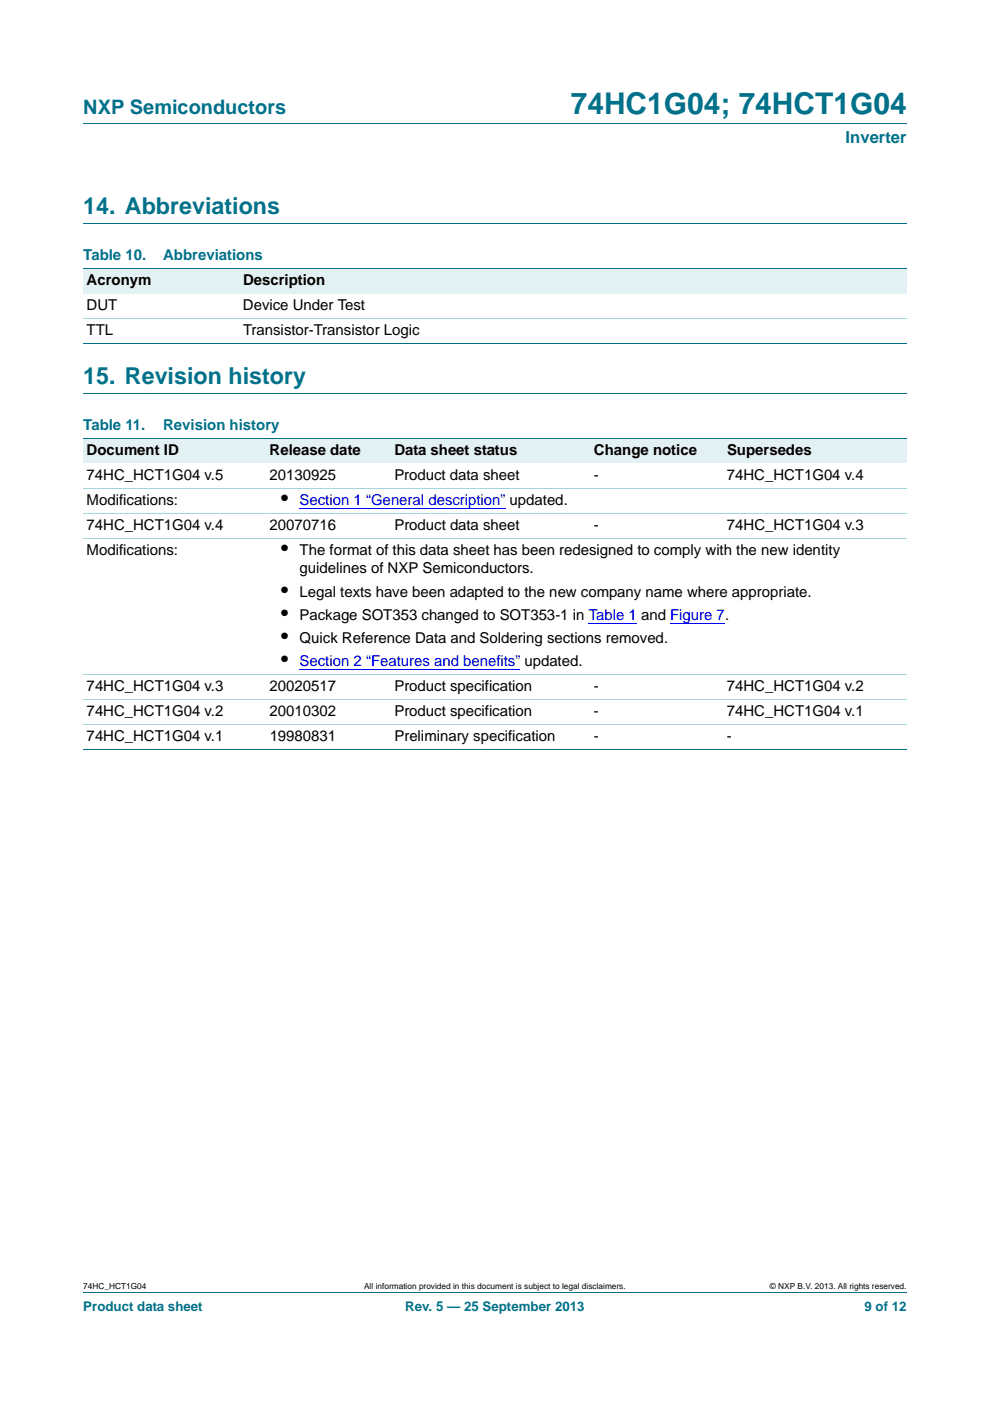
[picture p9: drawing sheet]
<svg xmlns="http://www.w3.org/2000/svg" width="210mm" height="297mm" viewBox="0 0 210 297" stroke-linecap="round" stroke-linejoin="round" font-family="sans-serif">
<defs><g id="words">
<text font-size="6.3" fill="#00718a" x="121.1" y="24.2">74HC1G04; 74HCT1G04</text>
<g font-size="4.9" fill="#00718a">
<text x="17.7" y="45.4">14. Abbreviations</text>
<text x="17.7" y="81.4">15. Revision history</text>
</g>
<text font-size="4.2" fill="#00718a" x="17.7" y="24.2">NXP Semiconductors</text>
<g font-size="4.2">
<text x="59.6" y="107.1">•</text>
<text x="59.6" y="117.6">•</text>
<text x="59.6" y="126.5">•</text>
<text x="59.6" y="131.4">•</text>
<text x="59.6" y="136.3">•</text>
<text x="59.6" y="141.3">•</text>
</g>
<text font-size="3.5" fill="#00718a" x="179.4" y="30.4">Inverter</text>
<g font-size="3.2" fill="#00718a">
<text x="17.7" y="55.2">Table 10.</text>
<text x="34.6" y="55.2">Abbreviations</text>
<text x="17.7" y="91.2">Table 11.</text>
<text x="34.6" y="91.2">Revision history</text>
</g>
<g font-size="3.2">
<text x="18.4" y="65.8">DUT</text>
<text x="18.4" y="60.5">Acronym</text>
<text x="51.5" y="65.8">Device Under Test</text>
<text x="51.5" y="60.5">Description</text>
<text x="18.4" y="71.1">TTL</text>
<text x="51.5" y="71.1">Transistor-Transistor Logic</text>
<text x="18.4" y="96.5">Document ID</text>
<text x="18.4" y="101.8">74HC_HCT1G04 v.5</text>
<text x="57.2" y="101.8">20130925</text>
<text x="57.2" y="96.5">Release date</text>
<text x="83.6" y="101.8">Product data sheet</text>
<text x="83.7" y="96.5">Data sheet status</text>
<text x="126" y="101.8">-</text>
<text x="126" y="96.5">Change notice</text>
<text x="154.2" y="101.8">74HC_HCT1G04 v.4</text>
<text x="154.2" y="96.5">Supersedes</text>
<text x="18.4" y="107.1">Modifications:</text>
<text x="18.4" y="112.4">74HC_HCT1G04 v.4</text>
<text x="57.2" y="112.4">20070716</text>
<text x="83.6" y="112.4">Product data sheet</text>
<text x="126" y="112.4">-</text>
<text x="154.2" y="112.4">74HC_HCT1G04 v.3</text>
<text x="18.4" y="117.6">Modifications:</text>
<text x="63.5" y="117.6">The format of this data sheet has been redesigned to comply with the new identity</text>
<text x="63.5" y="121.5">guidelines of NXP Semiconductors.</text>
<text x="63.5" y="126.5">Legal texts have been adapted to the new company name where appropriate.</text>
<text x="63.5" y="131.4">Package SOT353 changed to SOT353-1 in Table 1 and Figure 7.</text>
<text x="63.5" y="136.3">Quick Reference Data and Soldering sections removed.</text>
<text x="18.4" y="146.6">74HC_HCT1G04 v.3</text>
<text x="57.2" y="146.6">20020517</text>
<text x="83.7" y="146.6">Product specification</text>
<text x="126" y="146.6">-</text>
<text x="154.2" y="146.6">74HC_HCT1G04 v.2</text>
<text x="18.4" y="151.9">74HC_HCT1G04 v.2</text>
<text x="57.2" y="151.9">20010302</text>
<text x="83.7" y="151.9">Product specification</text>
<text x="126" y="151.9">-</text>
<text x="154.2" y="151.9">74HC_HCT1G04 v.1</text>
<text x="18.4" y="157.2">74HC_HCT1G04 v.1</text>
<text x="57.2" y="157.2">19980831</text>
<text x="83.7" y="157.2">Preliminary specification</text>
<text x="126" y="157.2">-</text>
<text x="154.2" y="157.2">-</text>
</g>
<g font-size="3.2" fill="#00f">
<text x="63.5" y="107.1">Section 1 “General description” updated.</text>
<text x="63.5" y="141.3">Section 2 “Features and benefits” updated.</text>
</g>
<g font-size="2.8" fill="#00718a">
<text x="17.7" y="277.9">Product data sheet</text>
<text x="86" y="277.9">Rev. 5 — 25 September 2013</text>
<text x="183.4" y="277.9">9 of 12</text>
</g>
<g font-size="1.8">
<text x="17.7" y="273.3">74HC_HCT1G04</text>
<text x="77.2" y="273.3">All information provided in this document is subject to legal disclaimers.</text>
<text x="163.3" y="273.3">© NXP B.V. 2013. All rights reserved.</text>
</g>
</g></defs>
<path d="M17.7 26.3h174.6M17.7 47.4h174.6M17.7 83.4h174.6M17.7 273.9h174.6" fill="none" stroke="#00718a" stroke-width=".21"/>
<g fill="#e2f1f4">
<path d="M17.7 57h33.1v5.3h-33.1z"/>
<path d="M50.8 57h141.5v5.3h-141.5z"/>
<path d="M17.7 92.9h38.8v5.3h-38.8z"/>
<path d="M56.5 92.9h26.4v5.3h-26.4z"/>
<path d="M82.9 92.9h42.4v5.3h-42.4z"/>
<path d="M125.3 92.9h28.2v5.3h-28.2z"/>
<path d="M153.5 92.9h38.8v5.3h-38.8z"/>
</g>
<path d="M63.5 107.8h42.7" fill="none" stroke="#00f" stroke-width=".21"/>
<path d="M106.2 107.7h1v.1h-1z" fill="#00f"/>
<path d="M124.9 132.1h10.2M142.1 132.1h11.7M63.5 142h45.8" fill="none" stroke="#00f" stroke-width=".21"/>
<path d="M109.3 141.9h1.1v.2h-1.1z" fill="#00f"/>
<path d="M17.7 57h174.6M17.7 72.8h174.6M17.7 92.9h174.6M17.7 158.9h174.6" fill="none" stroke="#00718a" stroke-width=".21"/>
<path d="M17.7 67.5h174.6M17.7 103.5h174.6M17.7 108.8h174.6M17.7 114.1h174.6M17.7 143h174.6M17.7 148.3h174.6M17.7 153.6h174.6" fill="none" stroke="#a5d5dc" stroke-width=".21"/>
<use href="#words"/>
</svg>
